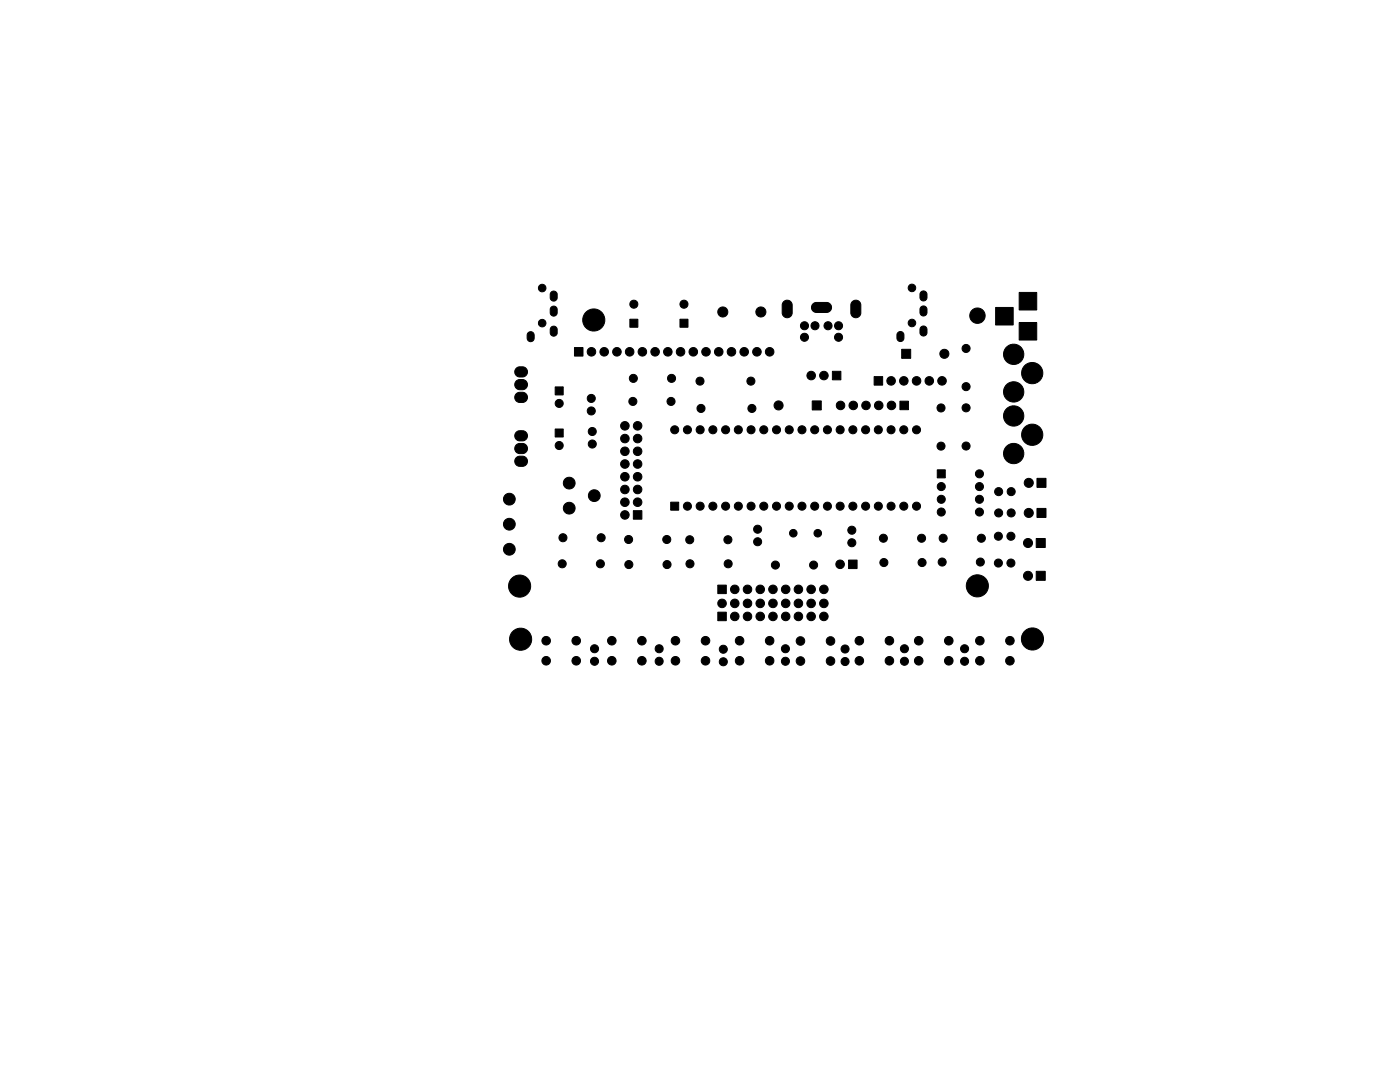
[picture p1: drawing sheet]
<svg xmlns="http://www.w3.org/2000/svg" width="279mm" height="216mm" viewBox="0 0 279 216" stroke-linecap="round" stroke-linejoin="round" font-family="sans-serif">
<g fill="#000" stroke="#000" stroke-width=".2">
<path d="M110 58.3a.7 .7 0 0 1 .8-.2 .7 .7 0 0 1 .4 .6v.7a.7 .7 0 0 1-.7 .7 .7 .7 0 0 1-.7-.7v-.8zM156.4 60.2a1 1 0 0 1 1.1-.2 1 1 0 0 1 .6 .9v1.5a1 1 0 0 1-1 1 1 1 0 0 1-1-1v-1.7zM170.1 60.2a1 1 0 0 1 1.1-.2 1 1 0 0 1 .6 .9v1.5a1 1 0 0 1-1 1 1 1 0 0 1-1-1v-1.7zM183.8 58.3a.7 .7 0 0 1 .8-.2 .7 .7 0 0 1 .4 .6v.7a.7 .7 0 0 1-.7 .7 .7 .7 0 0 1-.7-.7v-.8zM103 78.6l.5-.3h.8a1.02 1.02 0 0 1 1 1 1.02 1.02 0 0 1-1 1h-.6a1.02 1.02 0 0 1-.9-.6 1.02 1.02 0 0 1 .2-1.1zM103 76l.5-.3h.8a1.02 1.02 0 0 1 1 1 1.02 1.02 0 0 1-1 1.1h-.6a1.02 1.02 0 0 1-.9-.7 1.02 1.02 0 0 1 .2-1.1zM103 73.5l.5-.3h.8a1.02 1.02 0 0 1 1 1 1.02 1.02 0 0 1-1 1h-.6a1.02 1.02 0 0 1-.9-.6 1.02 1.02 0 0 1 .2-1.1zM105.4 66.4a.7 .7 0 0 1 .8-.2 .7 .7 0 0 1 .4 .6v.7a.7 .7 0 0 1-.7 .7 .7 .7 0 0 1-.7-.7v-.8zM110 65.3a.7 .7 0 0 1 .8-.2 .7 .7 0 0 1 .4 .6v.7a.7 .7 0 0 1-.7 .7 .7 .7 0 0 1-.7-.7v-.8zM110 61.3a.7 .7 0 0 1 .8-.2 .7 .7 0 0 1 .4 .6v.7a.7 .7 0 0 1-.7 .7 .7 .7 0 0 1-.7-.7v-.8zM110.8 77.2h1.6v1.6h-1.6zM114.7 69.3h1.7v1.7h-1.7z"/>
<path d="M125.7 63.7h1.6v1.6h-1.6zM135.7 63.7h1.6v1.6h-1.6zM162.2 60.6l.6-.2 2.2-.1a1 1 0 0 1 1 1 1 1 0 0 1-1 1h-2.1a1 1 0 0 1-.9-.6 1 1 0 0 1 .2-1.1zM166.1 74.1h1.7v1.7h-1.7zM174.4 75.1h1.8v1.7h-1.8zM179.2 66.4a.7 .7 0 0 1 .8-.2 .7 .7 0 0 1 .4 .6v.7a.7 .7 0 0 1-.7 .7 .7 .7 0 0 1-.7-.7v-.8zM180 69.7h1.7v1.8h-1.7zM183.8 65.3a.7 .7 0 0 1 .8-.2 .7 .7 0 0 1 .4 .6v.7a.7 .7 0 0 1-.7 .7 .7 .7 0 0 1-.7-.7v-.8zM183.8 61.3a.7 .7 0 0 1 .8-.2 .7 .7 0 0 1 .4 .6v.7a.7 .7 0 0 1-.7 .7 .7 .7 0 0 1-.7-.7v-.8zM198.7 61.3h3.5v3.6h-3.5zM203.4 64.3h3.5v3.6h-3.5zM203.4 58.3h3.5v3.6h-3.5z"/>
<path d="M103 91.3l.5-.3h.8a1.02 1.02 0 0 1 1 1 1.02 1.02 0 0 1-1 1.1h-.6a1.02 1.02 0 0 1-.9-.7 1.02 1.02 0 0 1 .2-1.1zM103 88.8l.5-.3h.8a1.02 1.02 0 0 1 1 1 1.02 1.02 0 0 1-1 1h-.6a1.02 1.02 0 0 1-.9-.6 1.02 1.02 0 0 1 .2-1.1zM103 86.2l.5-.2 .8-.1a1.02 1.02 0 0 1 1 1.1 1.02 1.02 0 0 1-1 1h-.6a1.02 1.02 0 0 1-.9-.7 1.02 1.02 0 0 1 .2-1.1zM110.8 85.6h1.6v1.6h-1.6zM162.1 80h1.8v1.8h-1.8zM179.6 80h1.7v1.7h-1.7zM187 93.7h1.7v1.7h-1.7zM207 95.4h1.7v1.8h-1.7zM126.4 101.9h1.7v1.7h-1.7zM133.9 100.2h1.6v1.6h-1.6zM143.2 116.8h1.7v1.7h-1.7zM169.3 111.8h1.7v1.7h-1.7z"/>
<path d="M206.8 114h1.8v1.8h-1.8zM206.8 107.4h1.8v1.8h-1.8zM207 101.4h1.7v1.8h-1.7zM143.2 122.2h1.7v1.6h-1.7z"/>
<circle cx="108.2" cy="57.5" r=".75"/>
<circle cx="182" cy="57.5" r=".75"/>
<circle cx="108.2" cy="64.5" r=".75"/>
<circle cx="118" cy="79.5" r=".8"/>
<circle cx="118" cy="70.2" r=".85"/>
<circle cx="118.5" cy="63.8" r="2.21"/>
<circle cx="120.6" cy="70.2" r=".85"/>
<circle cx="123.1" cy="70.2" r=".85"/>
<circle cx="125.7" cy="70.2" r=".85"/>
<circle cx="126.4" cy="75.5" r=".8"/>
<circle cx="126.5" cy="60.7" r=".8"/>
<circle cx="128.2" cy="70.2" r=".85"/>
<circle cx="130.7" cy="70.2" r=".85"/>
<circle cx="133.3" cy="70.2" r=".85"/>
<circle cx="134" cy="75.5" r=".8"/>
<circle cx="135.8" cy="70.2" r=".85"/>
<circle cx="136.5" cy="60.7" r=".8"/>
<circle cx="138.4" cy="70.2" r=".85"/>
<circle cx="139.7" cy="76" r=".8"/>
<circle cx="140.9" cy="70.2" r=".85"/>
<circle cx="143.4" cy="70.2" r=".85"/>
<circle cx="144.2" cy="62.3" r="1"/>
<circle cx="146" cy="70.2" r=".85"/>
<circle cx="148.5" cy="70.2" r=".85"/>
<circle cx="149.9" cy="76.1" r=".8"/>
<circle cx="151.1" cy="70.2" r=".85"/>
<circle cx="151.8" cy="62.3" r="1"/>
<circle cx="153.6" cy="70.2" r=".85"/>
<circle cx="160.5" cy="67.3" r=".8"/>
<circle cx="160.5" cy="65" r=".8"/>
<circle cx="161.9" cy="74.9" r=".85"/>
<circle cx="162.7" cy="65" r=".8"/>
<circle cx="164.4" cy="74.9" r=".85"/>
<circle cx="165.2" cy="65" r=".8"/>
<circle cx="167.4" cy="67.3" r=".8"/>
<circle cx="167.4" cy="65" r=".8"/>
<circle cx="177.8" cy="76" r=".85"/>
<circle cx="180.4" cy="76" r=".85"/>
<circle cx="182" cy="64.5" r=".75"/>
<circle cx="182.9" cy="76" r=".85"/>
<circle cx="185.5" cy="76" r=".85"/>
<circle cx="188" cy="76" r=".85"/>
<circle cx="188.5" cy="70.6" r=".9"/>
<circle cx="192.8" cy="69.5" r=".8"/>
<circle cx="192.8" cy="77.2" r=".8"/>
<circle cx="195.1" cy="63" r="1.54"/>
<circle cx="202.3" cy="78.2" r="2.03"/>
<circle cx="202.3" cy="70.7" r="2.03"/>
<circle cx="206" cy="74.4" r="2.12"/>
<circle cx="101.7" cy="99.6" r="1.18"/>
<circle cx="111.6" cy="80.5" r=".8"/>
<circle cx="111.6" cy="88.9" r=".8"/>
<circle cx="113.6" cy="96.4" r="1.18"/>
<circle cx="118" cy="82" r=".8"/>
<circle cx="118.2" cy="86.1" r=".8"/>
<circle cx="118.2" cy="88.6" r=".8"/>
<circle cx="118.6" cy="98.9" r="1.18"/>
<circle cx="124.7" cy="90.1" r=".85"/>
<circle cx="124.7" cy="97.7" r=".85"/>
<circle cx="124.7" cy="92.6" r=".85"/>
<circle cx="124.7" cy="87.5" r=".85"/>
<circle cx="124.7" cy="85" r=".85"/>
<circle cx="124.7" cy="95.1" r=".85"/>
<circle cx="126.3" cy="80.1" r=".8"/>
<circle cx="127.3" cy="85" r=".85"/>
<circle cx="127.3" cy="87.5" r=".85"/>
<circle cx="127.3" cy="97.7" r=".85"/>
<circle cx="127.3" cy="95.1" r=".85"/>
<circle cx="127.3" cy="92.6" r=".85"/>
<circle cx="127.3" cy="90.1" r=".85"/>
<circle cx="133.9" cy="80.1" r=".8"/>
<circle cx="134.6" cy="85.8" r=".8"/>
<circle cx="137.2" cy="85.8" r=".8"/>
<circle cx="139.7" cy="85.8" r=".8"/>
<circle cx="139.9" cy="81.5" r=".8"/>
<circle cx="142.3" cy="85.8" r=".8"/>
<circle cx="144.8" cy="85.8" r=".8"/>
<circle cx="147.3" cy="85.8" r=".8"/>
<circle cx="149.9" cy="85.8" r=".8"/>
<circle cx="150.1" cy="81.5" r=".8"/>
<circle cx="152.4" cy="85.8" r=".8"/>
<circle cx="155" cy="85.8" r=".8"/>
<circle cx="155.4" cy="80.9" r=".9"/>
<circle cx="157.5" cy="85.8" r=".8"/>
<circle cx="160" cy="85.8" r=".8"/>
<circle cx="162.6" cy="85.8" r=".8"/>
<circle cx="165.1" cy="85.8" r=".8"/>
<circle cx="167.7" cy="85.8" r=".8"/>
<circle cx="167.7" cy="80.9" r=".85"/>
<circle cx="170.2" cy="85.8" r=".8"/>
<circle cx="170.3" cy="80.9" r=".85"/>
<circle cx="172.7" cy="85.8" r=".8"/>
<circle cx="172.8" cy="80.9" r=".85"/>
<circle cx="175.3" cy="85.8" r=".8"/>
<circle cx="175.4" cy="80.9" r=".85"/>
<circle cx="177.8" cy="85.8" r=".8"/>
<circle cx="177.9" cy="80.9" r=".85"/>
<circle cx="180.4" cy="85.8" r=".8"/>
<circle cx="182.9" cy="85.8" r=".8"/>
<circle cx="187.8" cy="89" r=".8"/>
<circle cx="187.8" cy="81.4" r=".8"/>
<circle cx="187.8" cy="97.1" r=".8"/>
<circle cx="187.8" cy="99.6" r=".8"/>
<circle cx="192.8" cy="81.4" r=".8"/>
<circle cx="192.8" cy="89" r=".8"/>
<circle cx="195.5" cy="97.1" r=".8"/>
<circle cx="195.5" cy="94.6" r=".8"/>
<circle cx="195.5" cy="99.6" r=".8"/>
<circle cx="199.3" cy="98.1" r=".8"/>
<circle cx="201.8" cy="98.1" r=".8"/>
<circle cx="202.3" cy="83" r="2.03"/>
<circle cx="202.3" cy="90.5" r="2.03"/>
<circle cx="205.3" cy="96.3" r=".9"/>
<circle cx="206" cy="86.7" r="2.12"/>
<circle cx="101.7" cy="109.6" r="1.18"/>
<circle cx="101.7" cy="104.6" r="1.18"/>
<circle cx="103.7" cy="117" r="2.21"/>
<circle cx="112.2" cy="112.5" r=".8"/>
<circle cx="112.3" cy="107.3" r=".8"/>
<circle cx="113.6" cy="101.4" r="1.18"/>
<circle cx="119.8" cy="112.5" r=".8"/>
<circle cx="120" cy="107.3" r=".8"/>
<circle cx="124.7" cy="102.8" r=".85"/>
<circle cx="124.7" cy="100.2" r=".85"/>
<circle cx="125.4" cy="107.6" r=".8"/>
<circle cx="125.5" cy="112.6" r=".8"/>
<circle cx="127.3" cy="100.2" r=".85"/>
<circle cx="133.1" cy="107.7" r=".8"/>
<circle cx="133.1" cy="112.7" r=".8"/>
<circle cx="137.2" cy="101" r=".8"/>
<circle cx="137.7" cy="107.7" r=".8"/>
<circle cx="137.7" cy="112.5" r=".8"/>
<circle cx="139.7" cy="101" r=".8"/>
<circle cx="142.3" cy="101" r=".8"/>
<circle cx="144.8" cy="101" r=".8"/>
<circle cx="145.3" cy="107.7" r=".8"/>
<circle cx="145.3" cy="112.5" r=".8"/>
<circle cx="146.6" cy="117.6" r=".85"/>
<circle cx="147.3" cy="101" r=".8"/>
<circle cx="149.2" cy="117.6" r=".85"/>
<circle cx="149.9" cy="101" r=".8"/>
<circle cx="151.2" cy="108.1" r=".8"/>
<circle cx="151.2" cy="105.6" r=".8"/>
<circle cx="151.7" cy="117.6" r=".85"/>
<circle cx="152.4" cy="101" r=".8"/>
<circle cx="154.3" cy="117.6" r=".85"/>
<circle cx="154.7" cy="112.7" r=".8"/>
<circle cx="155" cy="101" r=".8"/>
<circle cx="156.8" cy="117.6" r=".85"/>
<circle cx="157.5" cy="101" r=".8"/>
<circle cx="158.3" cy="106.4" r=".75"/>
<circle cx="159.3" cy="117.6" r=".85"/>
<circle cx="160" cy="101" r=".8"/>
<circle cx="161.9" cy="117.6" r=".85"/>
<circle cx="162.4" cy="112.8" r=".8"/>
<circle cx="162.6" cy="101" r=".8"/>
<circle cx="163.2" cy="106.4" r=".75"/>
<circle cx="164.4" cy="117.6" r=".85"/>
<circle cx="165.1" cy="101" r=".8"/>
<circle cx="167.7" cy="112.6" r=".85"/>
<circle cx="167.7" cy="101" r=".8"/>
<circle cx="170" cy="105.8" r=".8"/>
<circle cx="170" cy="108.3" r=".8"/>
<circle cx="170.2" cy="101" r=".8"/>
<circle cx="172.7" cy="101" r=".8"/>
<circle cx="175.3" cy="101" r=".8"/>
<circle cx="176.3" cy="107.4" r=".8"/>
<circle cx="176.4" cy="112.3" r=".8"/>
<circle cx="177.8" cy="101" r=".8"/>
<circle cx="180.4" cy="101" r=".8"/>
<circle cx="182.9" cy="101" r=".8"/>
<circle cx="183.9" cy="107.4" r=".8"/>
<circle cx="184" cy="112.3" r=".8"/>
<circle cx="187.8" cy="102.2" r=".8"/>
<circle cx="188" cy="112.2" r=".8"/>
<circle cx="188.2" cy="107.4" r=".8"/>
<circle cx="195.1" cy="116.9" r="2.21"/>
<circle cx="195.5" cy="102.2" r=".8"/>
<circle cx="195.6" cy="112.2" r=".8"/>
<circle cx="195.8" cy="107.4" r=".8"/>
<circle cx="199.2" cy="107" r=".8"/>
<circle cx="199.2" cy="112.3" r=".8"/>
<circle cx="199.3" cy="102.4" r=".8"/>
<circle cx="201.8" cy="107" r=".8"/>
<circle cx="201.8" cy="112.4" r=".8"/>
<circle cx="201.8" cy="102.4" r=".8"/>
<circle cx="205.2" cy="114.9" r=".9"/>
<circle cx="205.2" cy="108.4" r=".9"/>
<circle cx="205.3" cy="102.3" r=".9"/>
<circle cx="103.9" cy="127.6" r="2.21"/>
<circle cx="109" cy="131.9" r=".85"/>
<circle cx="109" cy="127.9" r=".85"/>
<circle cx="115" cy="131.9" r=".85"/>
<circle cx="115" cy="127.9" r=".85"/>
<circle cx="118.6" cy="129.4" r=".8"/>
<circle cx="118.6" cy="132" r=".8"/>
<circle cx="122.1" cy="131.9" r=".85"/>
<circle cx="122.1" cy="127.9" r=".85"/>
<circle cx="128.1" cy="131.9" r=".85"/>
<circle cx="128.1" cy="127.9" r=".85"/>
<circle cx="131.6" cy="132" r=".8"/>
<circle cx="131.6" cy="129.4" r=".8"/>
<circle cx="134.8" cy="127.9" r=".85"/>
<circle cx="134.8" cy="131.9" r=".85"/>
<circle cx="140.8" cy="127.9" r=".85"/>
<circle cx="140.8" cy="131.9" r=".85"/>
<circle cx="144.1" cy="120.4" r=".85"/>
<circle cx="144.4" cy="129.6" r=".8"/>
<circle cx="144.4" cy="132" r=".8"/>
<circle cx="146.6" cy="120.4" r=".85"/>
<circle cx="146.6" cy="123" r=".85"/>
<circle cx="147.6" cy="131.9" r=".85"/>
<circle cx="147.6" cy="127.9" r=".85"/>
<circle cx="149.2" cy="120.4" r=".85"/>
<circle cx="149.2" cy="123" r=".85"/>
<circle cx="151.7" cy="120.4" r=".85"/>
<circle cx="151.7" cy="123" r=".85"/>
<circle cx="153.6" cy="131.9" r=".85"/>
<circle cx="153.6" cy="127.9" r=".85"/>
<circle cx="154.3" cy="120.4" r=".85"/>
<circle cx="154.3" cy="123" r=".85"/>
<circle cx="156.7" cy="129.4" r=".8"/>
<circle cx="156.7" cy="132" r=".8"/>
<circle cx="156.8" cy="120.4" r=".85"/>
<circle cx="156.8" cy="123" r=".85"/>
<circle cx="159.3" cy="120.4" r=".85"/>
<circle cx="159.3" cy="123" r=".85"/>
<circle cx="159.8" cy="131.9" r=".85"/>
<circle cx="159.8" cy="127.9" r=".85"/>
<circle cx="161.9" cy="120.4" r=".85"/>
<circle cx="161.9" cy="123" r=".85"/>
<circle cx="164.4" cy="120.4" r=".85"/>
<circle cx="164.4" cy="123" r=".85"/>
<circle cx="165.7" cy="131.9" r=".85"/>
<circle cx="165.7" cy="127.9" r=".85"/>
<circle cx="168.7" cy="129.5" r=".8"/>
<circle cx="168.7" cy="132" r=".8"/>
<circle cx="171.5" cy="131.9" r=".85"/>
<circle cx="171.5" cy="127.9" r=".85"/>
<circle cx="177.5" cy="131.9" r=".85"/>
<circle cx="177.5" cy="127.9" r=".85"/>
<circle cx="180.5" cy="129.4" r=".8"/>
<circle cx="180.5" cy="132" r=".8"/>
<circle cx="183.4" cy="131.9" r=".85"/>
<circle cx="183.4" cy="127.9" r=".85"/>
<circle cx="189.4" cy="127.9" r=".85"/>
<circle cx="189.4" cy="131.9" r=".85"/>
<circle cx="192.5" cy="129.4" r=".8"/>
<circle cx="192.5" cy="132" r=".8"/>
<circle cx="195.5" cy="131.9" r=".85"/>
<circle cx="195.5" cy="127.9" r=".85"/>
<circle cx="201.5" cy="127.9" r=".85"/>
<circle cx="201.5" cy="131.9" r=".85"/>
<circle cx="206" cy="127.5" r="2.21"/>
</g>
</svg>
